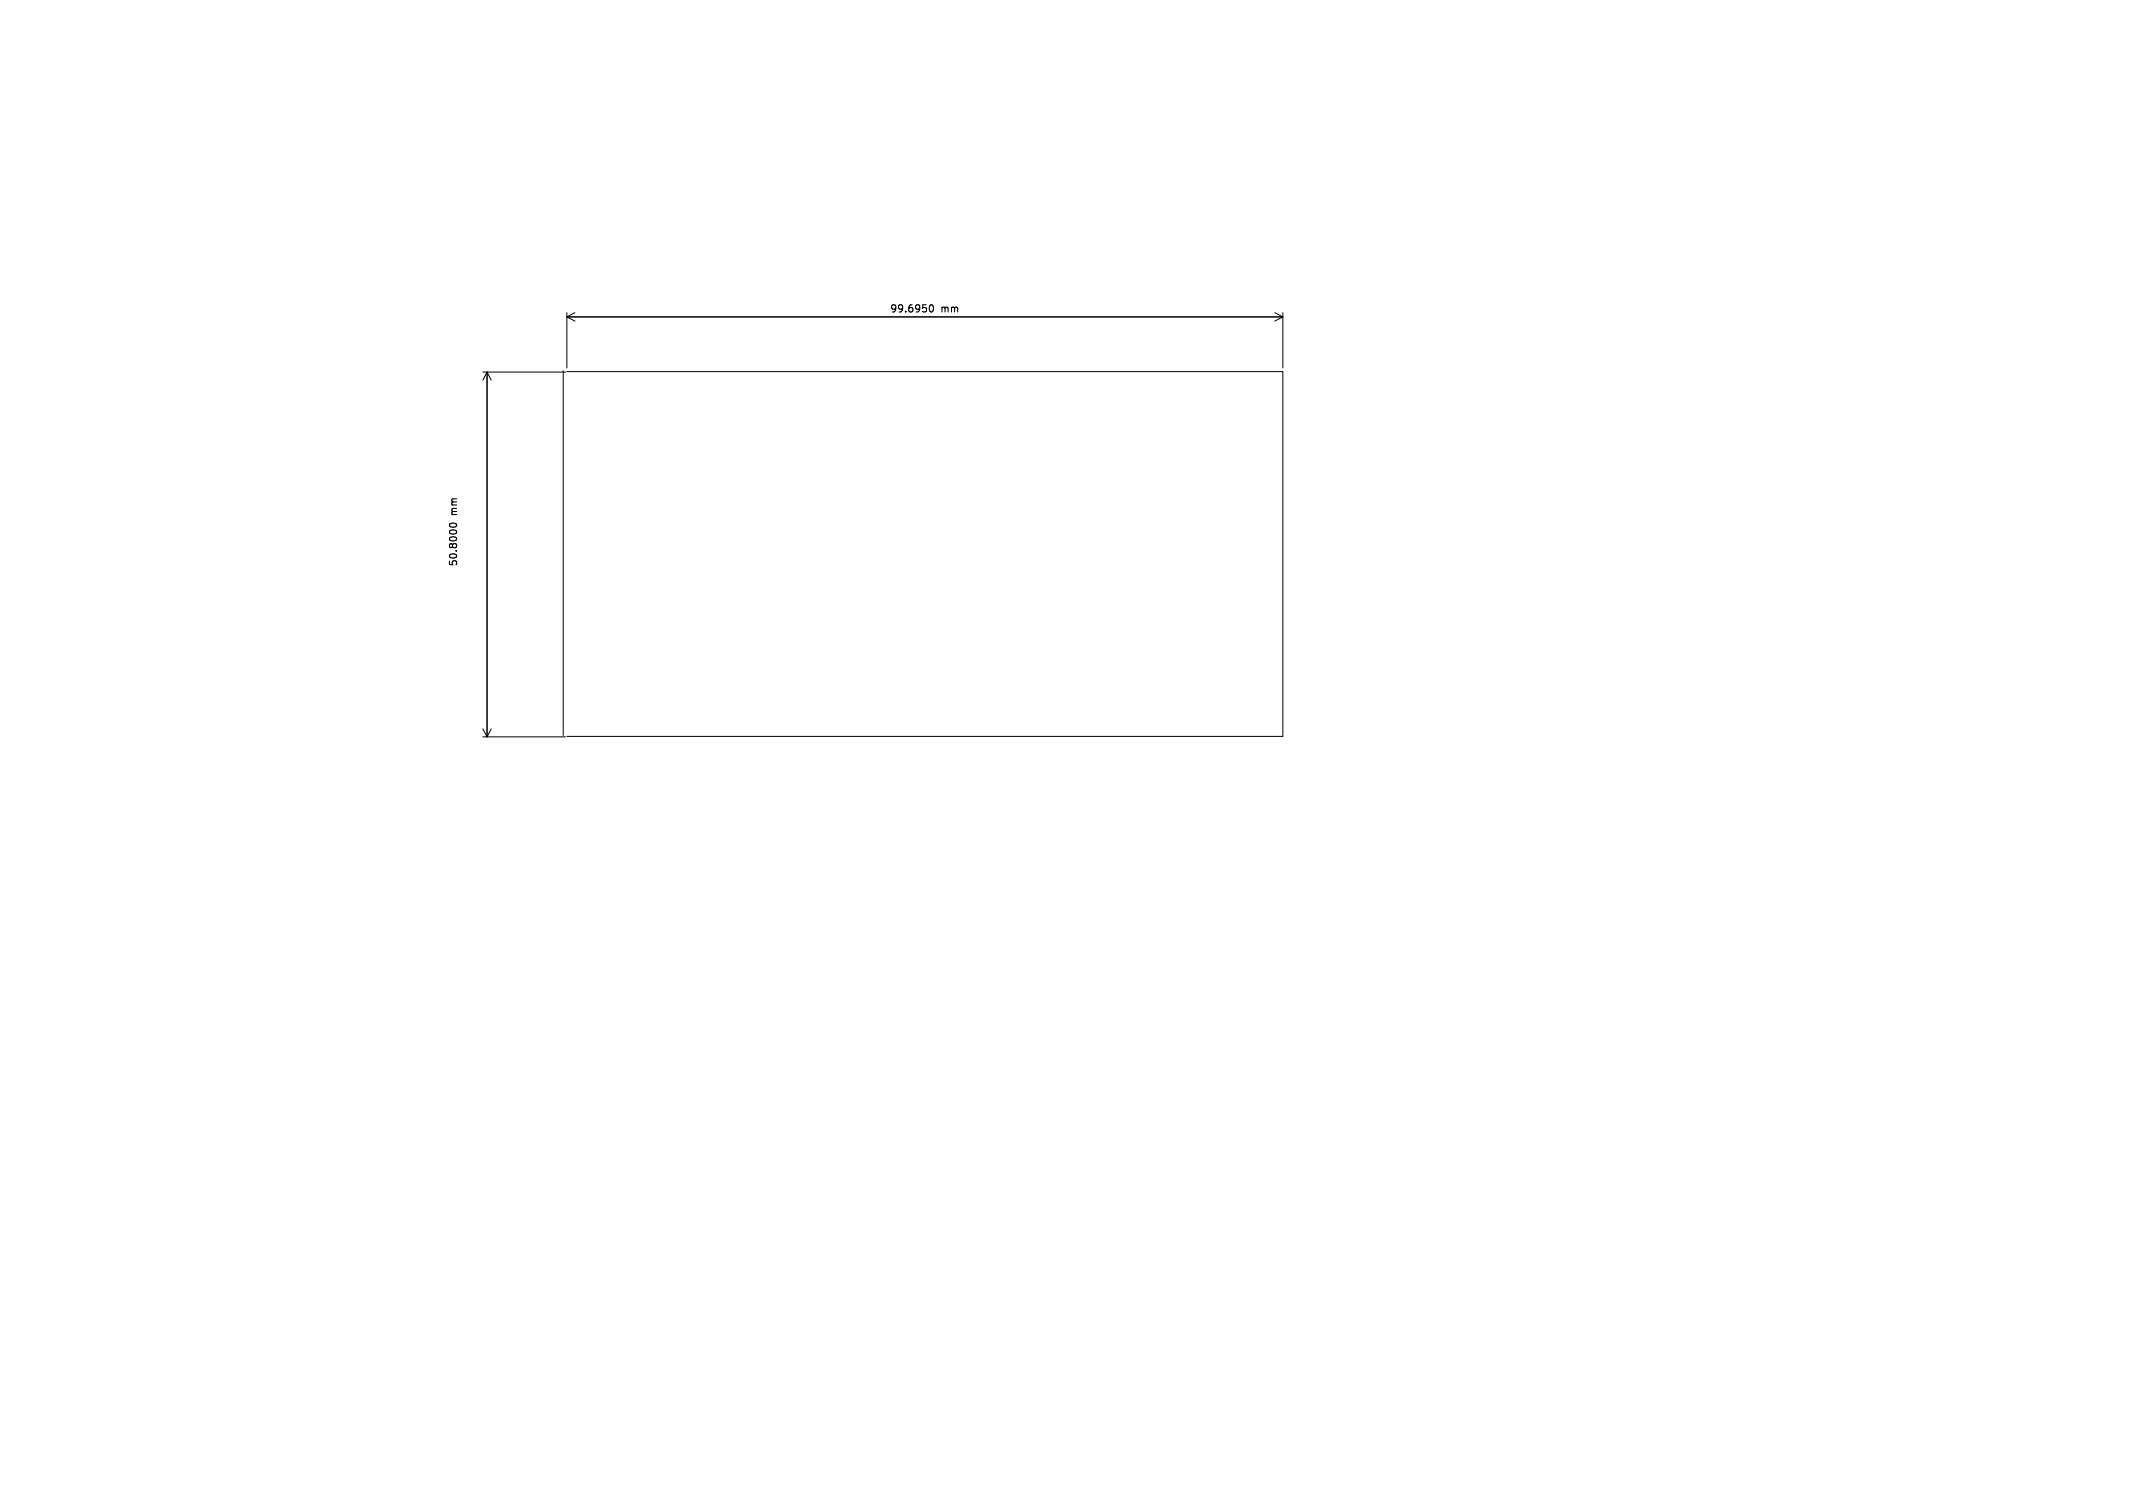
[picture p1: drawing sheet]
<svg xmlns="http://www.w3.org/2000/svg" width="297mm" height="210mm" viewBox="0 0 297 210" stroke-linecap="round" stroke-linejoin="round" font-family="sans-serif">
<defs><g id="words">
<g font-size="1.4">
<text x="123.9" y="43.7">99.6950</text>
<text x="131" y="43.7">mm</text>
<text x="63.8" y="71.8" transform="rotate(-90 63.8 71.8)">mm</text>
<text x="63.8" y="78.9" transform="rotate(-90 63.8 78.9)">50.8000</text>
</g>
</g></defs>
<g fill="none" stroke="#000" stroke-width=".14">
<path d="M67.2 51.8h11.5M67.8 51.8v50.8M67.8 51.8l.6 1.1M67.8 51.8l-.6 1.1M78.4 51.6v50.8M78.9 51.8h99.7v50.8h-99.7M78.9 43.5v7.8M78.9 44.1h99.7M78.9 44.1l1.2 .6M80.1 43.5l-1.2 .6M177.5 43.5l1.1 .6M178.6 43.5v7.8"/>
<path d="M178.6 44.1l-1.1 .6M67.2 102.6h11.5M67.2 101.5l.6 1.1M68.4 101.5l-.6 1.1"/>
</g>
<path d="M129.5 42.5l.1-.1a.53 .53 0 0 1 .4 .5 .53 .53 0 0 1-.4 .5 .66 .66 0 0 1-.1-.9zM62.7 72.9a.54 .54 0 0 1 .9 .3 .57 .57 0 0 1-1-.1z" fill="none" stroke="#000" stroke-width=".15"/>
<use href="#words"/>
</svg>
